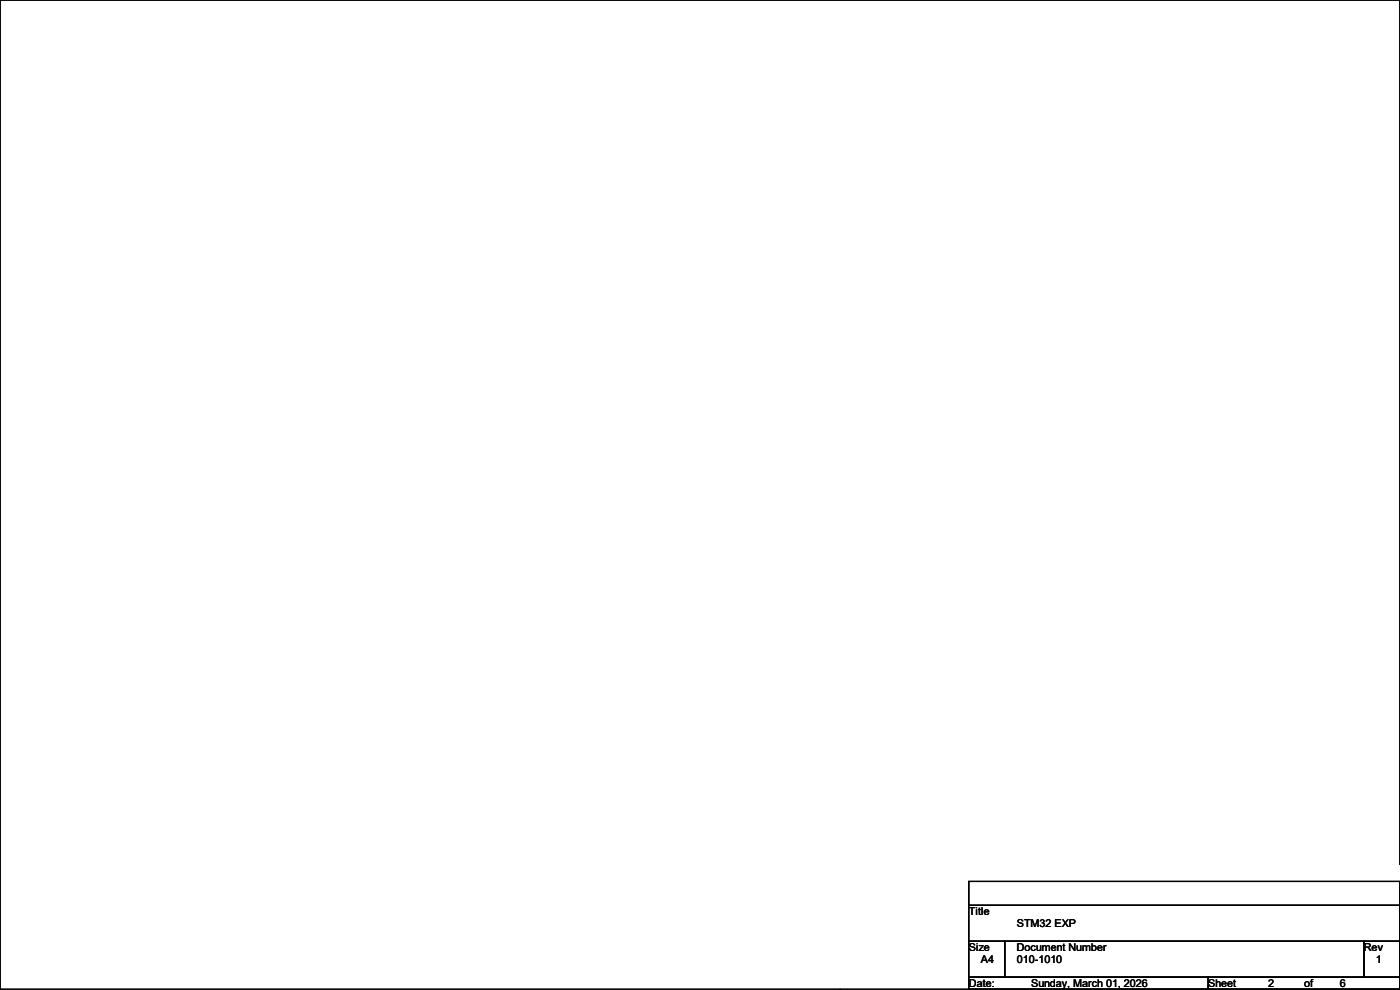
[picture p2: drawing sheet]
<svg xmlns="http://www.w3.org/2000/svg" width="297mm" height="210mm" viewBox="0 0 297 210" stroke-linecap="round" stroke-linejoin="round" font-family="sans-serif">
<defs><g id="words">
<g font-size="2.3">
<text x="205.5" y="194.1">Title</text>
<text x="215.7" y="196.7">STM32 EXP</text>
<text x="205.5" y="201.8">Size</text>
<text x="215.7" y="201.8">Document Number</text>
<text x="289.3" y="201.8">Rev</text>
<text x="205.5" y="209.4">Date:</text>
<text x="208.1" y="204.3">A4</text>
<text x="215.7" y="204.3">010-1010</text>
<text x="218.8" y="209.4">Sunday, March 01, 2026</text>
<text x="256.3" y="209.4">Sheet</text>
<text x="269" y="209.4">2</text>
<text x="276.7" y="209.4">of</text>
<text x="284.3" y="209.4">6</text>
<text x="291.9" y="204.3">1</text>
</g>
</g></defs>
<path d="M0 0h297v209.8h-297zM178.2 209.8h.1" fill="none" stroke="#000" stroke-width=".25"/>
<path d="M207.9 209.8h2.3v.2h-2.3z" fill="#fff"/>
<path d="M237.6 209.8h.1" fill="none" stroke="#000" stroke-width=".25"/>
<g fill="#fff">
<path d="M267.3 209.8h2.3v.2h-2.3z"/>
<path d="M296.9 183.6h.1v4.7h-.1z"/>
</g>
<path d="M205.5 199.7h7.6v7.6h-7.6zM205.5 187h91.5v5.1h-91.5zM205.5 192.1h91.5v7.6h-91.5zM213.1 199.7h76.2v7.6h-76.2zM289.3 199.7h7.7v7.6h-7.7zM205.5 207.3h50.8v2.5h-50.8zM256.3 207.3h40.7v2.5h-40.7z" fill="none" stroke="#000" stroke-width=".25"/>
<use href="#words"/>
</svg>
